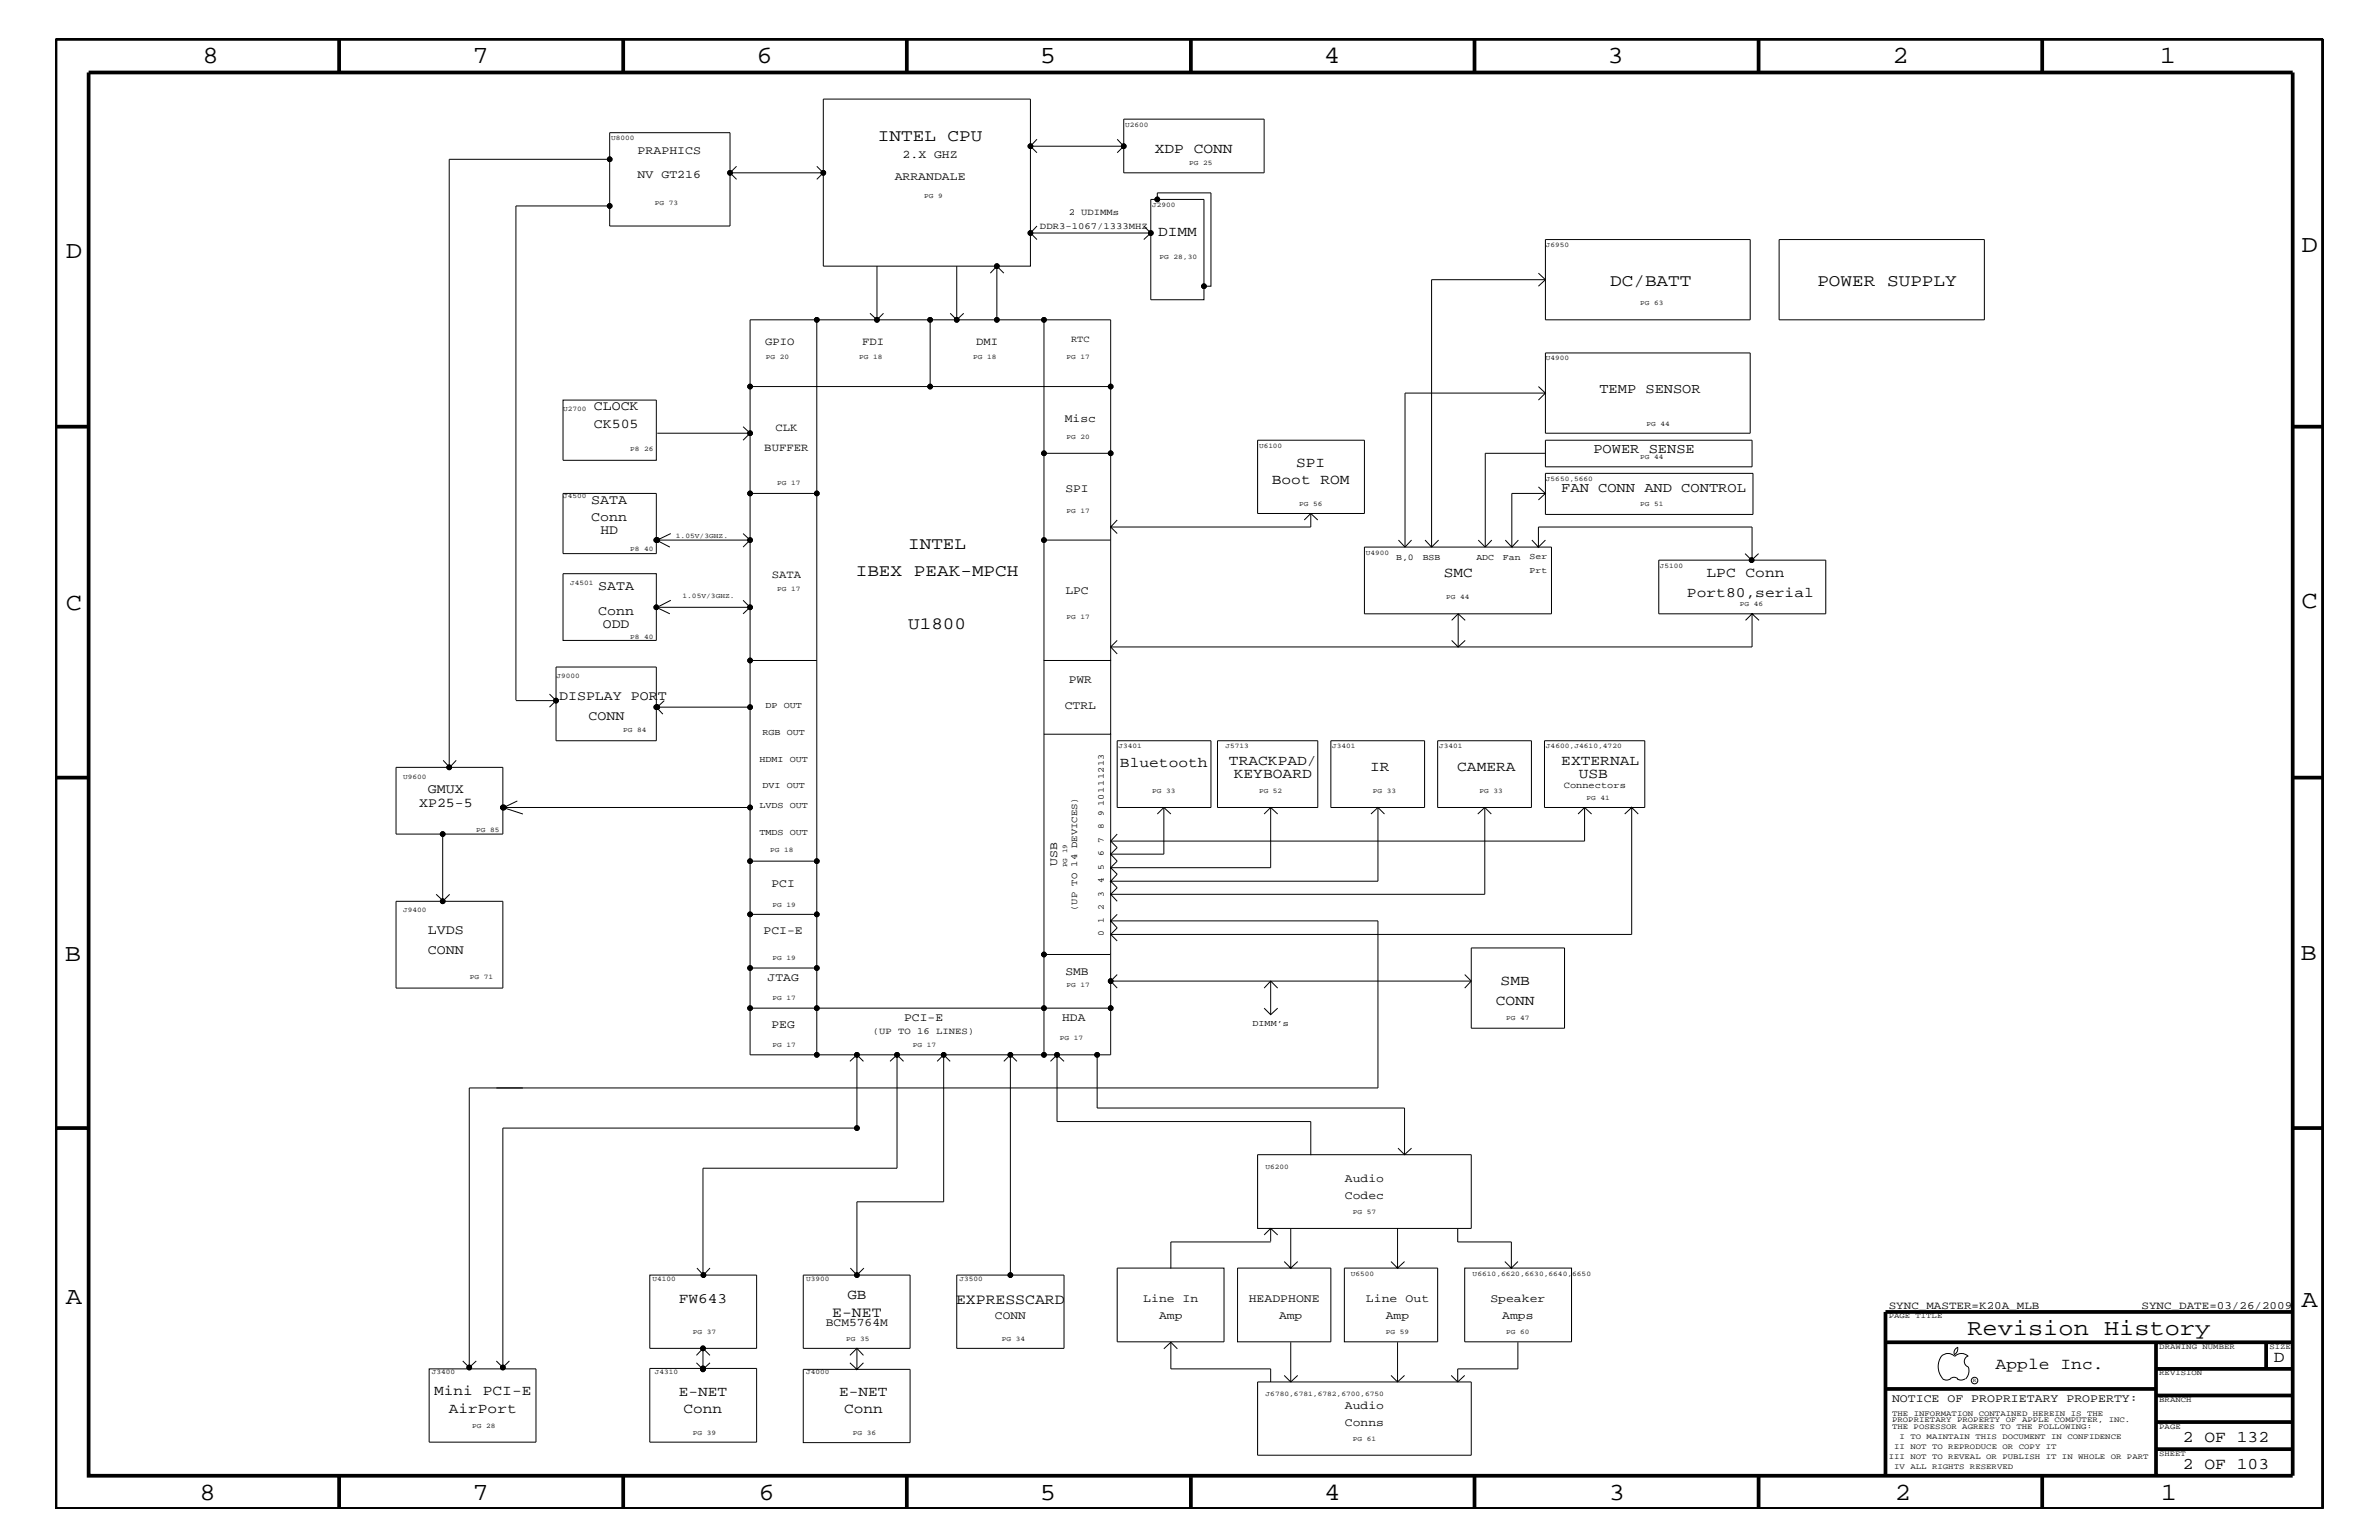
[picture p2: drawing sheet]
<svg xmlns="http://www.w3.org/2000/svg" width="432mm" height="279mm" viewBox="0 0 432 279" stroke-linecap="round" stroke-linejoin="round" font-family="sans-serif">
<defs><g id="words">
<g font-size="4.5">
<text x="36.7" y="11.5">8</text>
<text x="85.8" y="11.5">7</text>
<text x="137.3" y="11.5">6</text>
<text x="188.7" y="11.5">5</text>
<text x="240.3" y="11.5">4</text>
<text x="291.8" y="11.5">3</text>
<text x="343.5" y="11.5">2</text>
<text x="392" y="11.5">1</text>
<text x="11.9" y="46.8">D</text>
<text x="417.7" y="45.7">D</text>
<text x="11.9" y="110.6">C</text>
<text x="417.7" y="110.3">C</text>
<text x="11.8" y="174.3">B</text>
<text x="417.6" y="174.2">B</text>
<text x="11.9" y="236.7">A</text>
<text x="417.7" y="237.1">A</text>
<text x="36.2" y="272.1">8</text>
<text x="85.8" y="272.1">7</text>
<text x="137.7" y="272.1">6</text>
<text x="188.7" y="272.1">5</text>
<text x="240.4" y="272.1">4</text>
<text x="292" y="272.1">3</text>
<text x="343.9" y="272.1">2</text>
<text x="392.2" y="272.1">1</text>
</g>
<text font-size="4.1" x="357.1" y="242.3">Revision History</text>
<g font-size="3.1">
<text x="159.3" y="25.5">INTEL CPU</text>
<text x="292.3" y="51.8">DC/BATT</text>
<text x="329.9" y="51.8">POWER SUPPLY</text>
<text x="164.8" y="99.6">INTEL</text>
<text x="155.3" y="104.4">IBEX PEAK-MPCH</text>
<text x="164.8" y="114.2">U1800</text>
</g>
<g font-size="3">
<text x="362.2" y="248.4">Apple Inc.</text>
<text x="412.7" y="247.1">D</text>
<text x="396.2" y="261.6">2 OF 132</text>
<text x="396.2" y="266.6">2 OF 103</text>
</g>
<g font-size="2.7">
<text x="151" y="238.9">E-NET</text>
<text x="173.5" y="236.5">EXPRESSCARD</text>
</g>
<g font-size="2.6">
<text x="209.6" y="27.7">XDP CONN</text>
<text x="210.2" y="42.9">DIMM</text>
<text x="230.8" y="87.8">Boot ROM</text>
<text x="235.3" y="84.7">SPI</text>
<text x="262" y="104.7">SMC</text>
<text x="309.8" y="104.7">LPC Conn</text>
<text x="306.2" y="108.3">Port80,serial</text>
<text x="203.3" y="139.2">Bluetooth</text>
<text x="223.1" y="138.7">TRACKPAD/</text>
<text x="223.9" y="141.1">KEYBOARD</text>
<text x="248.7" y="139.9">IR</text>
<text x="264.5" y="139.9">CAMERA</text>
<text x="283.4" y="138.7">EXTERNAL</text>
<text x="286.6" y="141.1">USB</text>
<text x="272.4" y="178.7">SMB</text>
<text x="271.5" y="182.3">CONN</text>
<text x="123.2" y="236.3">FW643</text>
<text x="153.8" y="235.7">GB</text>
<text x="78.8" y="253.2">Mini PCI-E</text>
<text x="81.4" y="256.3">AirPort</text>
<text x="123.2" y="253.4">E-NET</text>
<text x="124.1" y="256.4">Conn</text>
<text x="152.3" y="253.4">E-NET</text>
<text x="153.2" y="256.4">Conn</text>
</g>
<g font-size="2.5">
<text x="290.3" y="71.2">TEMP SENSOR</text>
<text x="107.8" y="74.5">CLOCK</text>
<text x="107.8" y="77.6">CK505</text>
<text x="289.2" y="82.2">POWER SENSE</text>
<text x="283.4" y="89.4">FAN CONN AND CONTROL</text>
<text x="107.3" y="94.5">Conn</text>
<text x="107.3" y="91.4">SATA</text>
<text x="109" y="97">HD</text>
<text x="108.6" y="107.1">SATA</text>
<text x="108.6" y="111.5">Conn</text>
<text x="109.4" y="113.9">ODD</text>
<text x="101.5" y="127">DISPLAY PORT</text>
<text x="106.8" y="130.7">CONN</text>
<text x="77.7" y="144">GMUX</text>
<text x="76.1" y="146.4">XP25-5</text>
<text x="77.7" y="169.4">LVDS</text>
<text x="77.7" y="173.1">CONN</text>
</g>
<g font-size="2.1">
<text x="115.7" y="27.9">PRAPHICS</text>
<text x="163.8" y="28.7">2.X GHZ</text>
<text x="115.7" y="32.4">NV GT216</text>
<text x="162.4" y="32.7">ARRANDALE</text>
<text x="193.3" y="76.7">Misc</text>
<text x="193.4" y="89.4">SPI</text>
<text x="193.4" y="107.7">LPC</text>
<text x="194" y="123.9">PWR</text>
<text x="193.3" y="128.7">CTRL</text>
<text x="140" y="161">PCI</text>
<text x="191.9" y="157.1" transform="rotate(-90 191.9 157.1)">USB</text>
<text x="138.6" y="169.5">PCI-E</text>
<text x="139.3" y="178">JTAG</text>
<text x="193.4" y="176.8">SMB</text>
<text x="164.1" y="185.3">PCI-E</text>
<text x="192.8" y="185.2">HDA</text>
<text x="140" y="186.5">PEG</text>
<text x="244.1" y="214.4">Audio</text>
<text x="244.1" y="217.5">Codec</text>
<text x="180.6" y="239.4">CONN</text>
<text x="207.5" y="236.2">Line In</text>
<text x="210.4" y="239.3">Amp</text>
<text x="226.7" y="236.2">HEADPHONE</text>
<text x="232.2" y="239.3">Amp</text>
<text x="247.9" y="236.2">Line Out</text>
<text x="251.5" y="239.3">Amp</text>
<text x="270.5" y="236.2">Speaker</text>
<text x="272.7" y="239.3">Amps</text>
<text x="149.9" y="240.6">BCM5764M</text>
<text x="244.1" y="255.6">Audio</text>
<text x="343.4" y="254.4">NOTICE OF PROPRIETARY PROPERTY:</text>
<text x="244.1" y="258.7">Conns</text>
</g>
<g font-size="2">
<text x="138.9" y="62.5">GPIO</text>
<text x="156.5" y="62.5">FDI</text>
<text x="177.2" y="62.5">DMI</text>
<text x="138.7" y="81.9">BUFFER</text>
<text x="140.8" y="78.3">CLK</text>
<text x="140.1" y="104.9">SATA</text>
<text x="342.8" y="237.4">SYNC_MASTER=K20A_MLB</text>
<text x="388.7" y="237.4">SYNC_DATE=03/26/2009</text>
</g>
<g font-size="1.7">
<text x="188.8" y="41.5">DDR3-1067/1333MHZ</text>
<text x="194" y="39.1">2 UDIMMs</text>
<text x="194.4" y="62.1">RTC</text>
<text x="283.8" y="143">Connectors</text>
<text x="195.5" y="165.3" transform="rotate(-90 195.5 165.3)">(UP TO 14 DEVICES)</text>
<text x="158.5" y="187.6">(UP TO 16 LINES)</text>
</g>
<g font-size="1.6">
<text x="253.4" y="101.6">B,0</text>
<text x="258.2" y="101.6">BSB</text>
<text x="268" y="101.5">ADC</text>
<text x="272.8" y="101.5">Fan</text>
<text x="277.6" y="101.4">Ser</text>
<text x="277.6" y="103.9">Prt</text>
<text x="138.9" y="128.5">DP OUT</text>
<text x="138.4" y="133.3">RGB OUT</text>
<text x="137.8" y="138.2">HDMI OUT</text>
<text x="138.4" y="143">DVI OUT</text>
<text x="137.8" y="146.7">LVDS OUT</text>
<text x="200.3" y="148.1" transform="rotate(-90 200.3 148.1)">9</text>
<text x="200.3" y="146.2" transform="rotate(-90 200.3 146.2)">10111213</text>
<text x="137.8" y="151.5">TMDS OUT</text>
<text x="200.3" y="155.4" transform="rotate(-90 200.3 155.4)">6</text>
<text x="200.3" y="152.9" transform="rotate(-90 200.3 152.9)">7</text>
<text x="200.3" y="150.5" transform="rotate(-90 200.3 150.5)">8</text>
<text x="200.3" y="160.2" transform="rotate(-90 200.3 160.2)">4</text>
<text x="200.3" y="157.8" transform="rotate(-90 200.3 157.8)">5</text>
<text x="200.3" y="167.5" transform="rotate(-90 200.3 167.5)">1</text>
<text x="200.3" y="165" transform="rotate(-90 200.3 165)">2</text>
<text x="200.3" y="162.7" transform="rotate(-90 200.3 162.7)">3</text>
<text x="200.3" y="169.9" transform="rotate(-90 200.3 169.9)">0</text>
<text x="227.3" y="186.2">DIMM’s</text>
</g>
<g font-size="1.4">
<text x="342.8" y="239.2">PAGE TITLE</text>
<text x="391.9" y="244.7">DRAWING NUMBER</text>
<text x="411.9" y="244.7">SIZE</text>
<text x="391.9" y="249.5">REVISION</text>
<text x="343.4" y="256.8">THE INFORMATION CONTAINED HEREIN IS THE</text>
<text x="391.9" y="254.4">BRANCH</text>
<text x="343.4" y="259.3">THE POSESSOR AGREES TO THE FOLLOWING:</text>
<text x="343.4" y="258">PROPRIETARY PROPERTY OF APPLE COMPUTER, INC.</text>
<text x="343.8" y="262.9">II NOT TO REPRODUCE OR COPY IT</text>
<text x="344.8" y="261.1">I TO MAINTAIN THIS DOCUMENT IN CONFIDENCE</text>
<text x="391.9" y="259.3">PAGE</text>
<text x="342.8" y="264.7">III NOT TO REVEAL OR PUBLISH IT IN WHOLE OR PART</text>
<text x="343.8" y="266.6">IV ALL RIGHTS RESERVED</text>
<text x="391.9" y="264.1">SHEET</text>
</g>
<g font-size="1.3">
<text x="204.2" y="23">U2600</text>
<text x="110.9" y="25.4">U8000</text>
<text x="215.8" y="30">PG 25</text>
<text x="118.9" y="37.2">PG 73</text>
<text x="167.7" y="36">PG 9</text>
<text x="209.1" y="37.5">J2900</text>
<text x="210.4" y="46.9">PG 28,30</text>
<text x="280.6" y="44.8">J6950</text>
<text x="297.7" y="55.4">PG 63</text>
<text x="139" y="65.1">PG 20</text>
<text x="156" y="65.1">PG 18</text>
<text x="176.6" y="65.1">PG 18</text>
<text x="193.5" y="65.1">PG 17</text>
<text x="280.6" y="65.4">U4900</text>
<text x="102.2" y="74.6">U2700</text>
<text x="298.9" y="77.2">PG 44</text>
<text x="114.4" y="81.9">P8 26</text>
<text x="193.5" y="79.7">PG 20</text>
<text x="228.5" y="81.2">U6100</text>
<text x="297.7" y="83.3">PG 44</text>
<text x="141.1" y="87.9">PG 17</text>
<text x="280.6" y="87.2">J5650,5660</text>
<text x="102.2" y="90.4">J4500</text>
<text x="193.5" y="93">PG 17</text>
<text x="235.8" y="91.7">PG 56</text>
<text x="297.7" y="91.7">PG 51</text>
<text x="114.4" y="100">P8 40</text>
<text x="122.7" y="97.6">1.05V/3GHZ.</text>
<text x="247.9" y="100.6">U4900</text>
<text x="103.5" y="106.1">J4501</text>
<text x="141.1" y="107.3">PG 17</text>
<text x="301.2" y="103">J5100</text>
<text x="123.9" y="108.6">1.05V/3GHZ.</text>
<text x="193.5" y="112.4">PG 17</text>
<text x="262.5" y="108.7">PG 44</text>
<text x="315.8" y="109.9">PG 46</text>
<text x="114.4" y="115.9">P8 40</text>
<text x="101" y="123">J9000</text>
<text x="113.1" y="132.8">PG 84</text>
<text x="203" y="135.7">J3401</text>
<text x="222.4" y="135.7">J5713</text>
<text x="241.8" y="135.7">J3401</text>
<text x="261.2" y="135.7">J3401</text>
<text x="280.6" y="135.7">J4600,J4610,4720</text>
<text x="73.2" y="141.3">U9600</text>
<text x="209.1" y="143.9">PG 33</text>
<text x="228.5" y="143.9">PG 52</text>
<text x="249.2" y="143.9">PG 33</text>
<text x="268.6" y="143.9">PG 33</text>
<text x="288" y="145.1">PG 41</text>
<text x="86.4" y="151">PG 85</text>
<text x="139.8" y="154.6">PG 18</text>
<text x="193.7" y="157.3" transform="rotate(-90 193.7 157.3)">PG 19</text>
<text x="73.2" y="165.6">J9400</text>
<text x="140.2" y="164.5">PG 19</text>
<text x="85.3" y="177.7">PG 71</text>
<text x="140.2" y="174.2">PG 19</text>
<text x="193.5" y="179.1">PG 17</text>
<text x="140.2" y="181.5">PG 17</text>
<text x="273.4" y="185.1">PG 47</text>
<text x="140.2" y="190">PG 17</text>
<text x="165.7" y="190">PG 17</text>
<text x="192.4" y="188.8">PG 17</text>
<text x="229.7" y="212.1">U6200</text>
<text x="245.5" y="220.2">PG 57</text>
<text x="118.4" y="232.4">U4100</text>
<text x="146.3" y="232.4">U3900</text>
<text x="174.2" y="232.4">J3500</text>
<text x="245.2" y="231.5">U6500</text>
<text x="267.3" y="231.5">U6610,6620,6630,6640,6650</text>
<text x="125.7" y="242.1">PG 37</text>
<text x="153.6" y="243.4">PG 35</text>
<text x="181.9" y="243.4">PG 34</text>
<text x="251.5" y="242.1">PG 59</text>
<text x="273.4" y="242.1">PG 60</text>
<text x="78.4" y="249.4">J3400</text>
<text x="118.9" y="249.4">J4310</text>
<text x="146.3" y="249.4">J4000</text>
<text x="229.7" y="253.4">J6780,6781,6782,6700,6750</text>
<text x="85.7" y="259.1">PG 28</text>
<text x="125.7" y="260.3">PG 39</text>
<text x="154.8" y="260.3">PG 36</text>
<text x="245.5" y="261.5">PG 61</text>
</g>
<text font-size="1" x="358.1" y="250.7">R</text>
</g></defs>
<g fill="none" stroke="#000" stroke-width=".68" stroke-linecap="butt">
<path d="M10.1 7.1h411.5v266.7h-411.5zM16.1 13.2h400v254.5h-400zM61.6 7.1v6.1M113.1 7.1v6.1M164.6 7.1v6.1M216.2 7.1v6.1M267.6 7.1v6.1M319.2 7.1v6.1M370.7 7.1v6.1M10.1 77.4h6M416.1 77.4h5.5M10.1 141.1h6"/>
<path d="M416.1 141.1h5.5M10.1 204.7h6M416.1 204.7h5.5M416.1 238h-73.9v29.7M342.2 243.5h73.9M342.2 252h49.1M391.3 243.5v24.2M391.3 258h24.8M391.3 253.2h24.8M391.3 248.4h24.8M411.3 243.5v4.9M61.6 267.7v6.1"/>
<path d="M113.1 267.7v6.1M164.6 267.7v6.1M216.2 268v5.8M267.6 267.7v6.1M319.2 267.7v6.1M370.7 267.7v6.1M391.3 262.9h24.8"/>
</g>
<g fill="none" stroke="#000" stroke-width=".18">
<path d="M110.7 28.9h-29.2v110.3h-9.6v12.1h19.4v-4.8h.1M132.5 31.4v-7.3h-21.8v13.3M133.7 30.2l-1.2 1.2 1.2 1.1M148.3 30.2l1.1 1.2-1.1 1.1M149.4 31.4h-16.9v9.6h-21.8v-3.6h-17.1v89.6M187 26.5v-8.5h-37.6v30.3h37.6v-6M188.2 27.7l-1.2-1.2v15.8h21.9M188.2 25.3l-1.2 1.2h17M202.8 25.3l1.2 1.2M204 26.5v-4.9h25.4v9.8h-25.4v-4.9l-1.2 1.2M210.1 36.2v-1.2h9.7v16.9h-1.3M148.3 58v61.8"/>
<path d="M157.9 56.8l1.3 1.2 1.2-1.2M159.2 48.3v9.7M168.8 58v12.1M172.5 56.8l1.2 1.2M173.7 48.3v9.7l1.2-1.2M173.7 58h-37.6v20.6M180.9 48.3v9.7h-7.2M180.9 58h20.7v24.2M180.9 48.3l1.3 1.3M180.9 48.3l-1.2 1.3M188.2 41l-1.2 1.3 1.2 1.2M189.5 58v24.2h12.1"/>
<path d="M207.6 41l1.3 1.3v-6.1h9.6v15.7M208.9 42.3v12.1h9.6v-2.5M208.9 42.3l-1.3 1.2M279.2 49.6l1.3 1.1M280.5 43.5h37.2v14.5h-37.2zM280.5 50.7l-1.3 1.2M280.5 50.7h-20.7v48.6M322.9 43.5h37.3v14.5h-37.3zM102.2 72.6h16.9v10.9h-16.9zM119.3 78.6h16.8M134.9 79.9l1.2-1.3v10.9M134.9 77.4l1.2 1.2"/>
<path d="M136.1 70.1h65.5M279.2 70.1l1.3 1.2-1.3 1.3M280.5 79.9h37.5v4.8h-37.5zM280.5 64h37.2v14.6h-37.2zM280.5 71.3h-25.5v28M121.8 96.8l-2.5 1.2M134.9 96.8l1.2 1.2-1.2 1.3M136.1 98h-17v2.4h-16.9v-10.9h16.9v8.5l2.5 1.3M136.1 98v12.2l-1.2 1.2M136.1 89.5h12.2M136.1 89.5v8.5M189.5 82.2v15.8h12.1"/>
<path d="M189.5 98v21.8M201.6 82.2v13.4l1.2-1.3M201.6 95.6v21.8M201.6 95.6l1.2 1.2M237.9 93.2h-9.6v-13.3h19.4v13.3h-9.8l1.3 1.1M237.9 93.2v2.4h-36.3M237.9 93.2l-1.2 1.1M253.8 98l1.2 1.3h4.8M255 99.3h-7.3v12.1h33.9v-12.1h-2.4M256.2 98l-1.2 1.3M258.7 98l1.1 1.3h9.8M261.1 98l-1.3 1.3"/>
<path d="M268.3 98l1.3 1.3M269.6 99.3h4.8M270.8 98l-1.2 1.3M275.6 98l-1.2 1.3M278 98l1.2 1.3h-4.8M279.2 88.3l1.3 1.2-1.3 1.2M280.5 89.5h-6.1v9.8l-1.2-1.3M280.5 98l-1.3 1.3v-3.7h38.8v6h-16.9v9.8h16.9l-1.2 1.2M280.5 85.9h37.7v7.4h-37.7zM280.5 82.2h-10.9v17.1M102.2 104.1h16.9v12.1h-16.9zM119.1 110.2l2.5 1.2"/>
<path d="M121.8 108.9l-2.5 1.3h16.8l-1.2-1.3M136.1 110.2v18.1M136.1 119.8h12.2M148.3 119.8v36.4h-12.2M201.6 117.4v2.4h-12.1v53.4M201.6 119.8v13.4h-12.1M201.6 117.4h63.1M202.8 116.2l-1.2 1.2 1.2 1.2M263.5 112.6l1.2-1.2 1.2 1.2M263.5 116.2l1.2 1.2 1.2-1.2M264.7 111.4v6h53.3v-6M316.7 100.4l1.2 1.2 1.3-1.2"/>
<path d="M318 101.6h13.4v9.8h-13.4l1.3 1.2M80.4 138l1.2 1.2 1.2-1.2M81.5 139.2h9.8v7.3l3.6 1.2M93.6 127.1h7.3M99.7 125.9l1.2 1.2M100.9 127.1l-1.2 1.2M120.6 127.1l-1.3 1.2M136.1 128.3h-17v6.1h-18.2v-13.4h18.2v7.3l1.2 1.3M136.1 128.3v18.2h-44.7M201.6 133.2v21.8M241.6 134.4h17v12.1h-17zM80.3 151.3v12.2"/>
<path d="M93.9 145.3l-2.5 1.2M136.1 146.5v29.1M148.3 156.2v9.7h-12.2M201.6 155l1.2 1.2-1.2 1.2zM201.6 152.6l1.2 1.2-1.2 1.2M202.8 151.3l-1.2 1.3M211.2 146.5h-8.4v-12.1h17v12.1h-8.6l1.3 1.2M211.2 146.5v8.5h-9.6M211.2 146.5l-1.1 1.2M230.6 146.5h8.6v-12.1h-18.2v12.1h9.6l-1.2 1.2M230.6 146.5v10.9h-29M230.6 146.5l1.3 1.2"/>
<path d="M248.8 147.7l1.3-1.2 1.2 1.2M250.1 146.5v13.4h-48.5l1.2-1.3-1.2-1.2v2.5M268.2 147.7l1.3-1.2h8.5v-12.1h-17.1v12.1h8.6l1.2 1.2M269.5 146.5v15.7h-67.9v4.9M287.6 146.5h-7.3v-12.1h18.2v12.1h-2.3l-1.3 1.2M287.6 146.5l1.3 1.2M287.6 146.5v6.1h-86M296.2 146.5h-8.6l-1.2 1.2M297.3 147.7l-1.1-1.2v23h-94.6M71.9 163.5h19.4v15.8h-19.4zM79.2 162.2l1.2 1.2 1.2-1.2M148.3 165.9v9.7h-12.2v7.3"/>
<path d="M148.3 175.6v7.3h-12.2M201.6 169.5v-2.4l1.2 1.2-1.2 1.2 1.2 1.2M201.6 173.2h-12.1v18.2M201.6 162.2v-2.3l1.2 1.2-1.2 1.1 1.2 1.3M201.6 167.1h48.5v30.3h-164.9v50.7l1.2-1.2M201.6 169.5v21.9h-18.2M201.6 178l1.2 1.3M202.8 176.8l-1.2 1.2h29M202.8 165.9l-1.2 1.2M229.4 179.3l1.2-1.3 1.3 1.3M230.6 178v6.1M230.6 178h36.4"/>
<path d="M265.9 176.8l1.1 1.2v8.5h17v-14.5h-17v6M267 178l-1.1 1.3M136.1 182.9v8.5h26.7M155.5 191.4l-1.2 1.2M156.7 192.6l-1.2-1.2v13.3M162.8 191.4h8.5v26.6h-15.8v13.3M162.8 191.4v20.5h-35.2v19.4M162.8 191.4l-1.3 1.2M162.8 191.4l1.2 1.2M170.1 192.6l1.2-1.2 1.2 1.2M171.3 191.4h12.1v39.9M183.4 191.4l-1.2 1.2"/>
<path d="M183.4 191.4l1.2 1.2M190.7 192.6l1.2-1.2 1.2 1.2M191.9 191.4v12.1h46v6.1M199.1 191.4v9.6h55.8v8.6M201.6 182.9h-53.3v8.5M229.4 182.9l1.2 1.2 1.3-1.2M155.5 204.7h-64.2v43.6M155.6 204.6l-.1 .1M253.7 208.3l1.2 1.2 1.3-1.2M126.5 230.1l1.2 1.2 1.2-1.2M154.3 230.1l1.2 1.2M156.8 230.1l-1.3 1.2h9.7v13.3h-19.4v-13.3h9.7"/>
<path d="M173.7 231.3h19.4v13.3h-19.4zM202.8 230.1h19.4v13.3h-19.4zM230.6 222.9h-2.3v-13.4h38.7v13.4h-36.4l1.3 1.2M230.6 222.9v2.3M230.6 222.9l-1.2 1.2M230.6 225.3h-18.1v4.9M233.1 228.9l1.2 1.2h-9.7v13.3h17v-13.3h-7.3M234.3 222.9v7.2l1.2-1.2M252.5 228.9l1.2 1.2h-9.7v13.3h16.9v-13.3h-7.2M253.7 222.9v7.2l1.2-1.2M264.6 222.9v2.4h9.7v4.8l1.2-1.2M273.1 228.9l1.2 1.2h-8.4v13.3h19.3v-13.3h-10.9"/>
<path d="M77.9 248.4h19.4v13.2h-19.4zM84 246.9l1.2 1.2M90.1 246.9l1.2 1.2 1.2-1.2M117.9 248.3h19.4v13.3h-19.4zM126.4 247.3l1.2 1.1M127.6 244.6h-9.7v-13.3h19.4v13.3h-9.7l1.3 1.3M127.6 244.6v3.8M127.6 244.6l-1.2 1.3M128.9 247.3l-1.3 1.1M154.3 247.3l1.2 1.1h-9.7v13.3h19.4v-13.3h-9.7M154.3 245.9l1.2-1.3 1.2 1.3M155.5 244.6v3.8l1.2-1.1"/>
<path d="M211.2 244.7l1.3-1.2 1.2 1.2M212.5 243.5v4.9h18.1v2.3M233.1 249.5l1.2 1.2M234.3 243.5v7.2M234.4 250.6l-.1 .1M235.5 249.5l-1.2 1.2h-6v13.3h38.7v-13.3h-13.3M252.5 249.5l1.2 1.2M253.7 243.5v7.2M254.9 249.5l-1.2 1.2h-19.4M263.4 249.5l1.2 1.2M265.9 249.5l-1.3 1.2M275.5 243.5v4.9h-10.9v2.3"/>
<path d="M352.3 246.1a1.69 1.69 0 0 1 2.5 0 1.72 1.72 0 0 1 2.4 0M352.4 246a3.2 3.2 0 0 0 .4 4.3l.8 .1 .4-.2M354 250.2l.7-.3 .7 .3M355.2 250.2l.7 .2 .7-.2M355.3 244.4v.3a1.18 1.18 0 0 1-.6 1.1M355.4 244.4a.99 .99 0 0 0-.6 1.4M357.2 246a1.04 1.04 0 0 0-.7 1 1.04 1.04 0 0 0 .7 1M357.3 248l.1 .7a2.11 2.11 0 0 1-.6 1.5"/>
<circle cx="110.7" cy="37.4" r=".42"/>
<circle cx="110.7" cy="28.9" r=".42"/>
<circle cx="132.5" cy="31.4" r=".42"/>
<circle cx="149.4" cy="31.4" r=".42"/>
<circle cx="187" cy="26.5" r=".42"/>
<circle cx="204" cy="26.5" r=".42"/>
<circle cx="210.1" cy="36.2" r=".42"/>
<circle cx="148.3" cy="58" r=".42"/>
<circle cx="159.2" cy="58" r=".42"/>
<circle cx="168.8" cy="58" r=".42"/>
<circle cx="173.7" cy="58" r=".42"/>
<circle cx="180.9" cy="48.3" r=".42"/>
<circle cx="180.9" cy="58" r=".42"/>
<circle cx="187" cy="42.3" r=".42"/>
<circle cx="189.5" cy="58" r=".42"/>
<circle cx="208.9" cy="42.3" r=".42"/>
<circle cx="218.5" cy="51.9" r=".42"/>
<circle cx="136.1" cy="78.6" r=".42"/>
<circle cx="136.1" cy="70.1" r=".42"/>
<circle cx="168.8" cy="70.1" r=".42"/>
<circle cx="201.6" cy="70.1" r=".42"/>
<circle cx="119.1" cy="98" r=".42"/>
<circle cx="119.3" cy="98" r=".42"/>
<circle cx="136.1" cy="98" r=".42"/>
<circle cx="136.1" cy="89.5" r=".42"/>
<circle cx="148.3" cy="89.5" r=".42"/>
<circle cx="189.5" cy="82.2" r=".42"/>
<circle cx="189.5" cy="98" r=".42"/>
<circle cx="201.6" cy="82.2" r=".42"/>
<circle cx="119.1" cy="110.2" r=".42"/>
<circle cx="136.1" cy="119.8" r=".42"/>
<circle cx="136.1" cy="110.2" r=".42"/>
<circle cx="317.9" cy="101.6" r=".42"/>
<circle cx="81.5" cy="139.2" r=".42"/>
<circle cx="100.9" cy="127.1" r=".42"/>
<circle cx="119.1" cy="128.3" r=".42"/>
<circle cx="119.3" cy="128.3" r=".42"/>
<circle cx="136.1" cy="128.3" r=".42"/>
<circle cx="80.3" cy="151.3" r=".42"/>
<circle cx="91.3" cy="146.5" r=".42"/>
<circle cx="91.4" cy="146.5" r=".42"/>
<circle cx="136.1" cy="146.5" r=".42"/>
<circle cx="136.1" cy="156.2" r=".42"/>
<circle cx="148.3" cy="156.2" r=".42"/>
<circle cx="80.3" cy="163.5" r=".42"/>
<circle cx="136.1" cy="165.9" r=".42"/>
<circle cx="136.1" cy="175.6" r=".42"/>
<circle cx="148.3" cy="165.9" r=".42"/>
<circle cx="148.3" cy="175.6" r=".42"/>
<circle cx="189.5" cy="173.2" r=".42"/>
<circle cx="201.6" cy="178" r=".42"/>
<circle cx="136.1" cy="182.9" r=".42"/>
<circle cx="148.3" cy="182.9" r=".42"/>
<circle cx="148.3" cy="191.4" r=".42"/>
<circle cx="155.5" cy="191.4" r=".42"/>
<circle cx="162.8" cy="191.4" r=".42"/>
<circle cx="171.3" cy="191.4" r=".42"/>
<circle cx="183.4" cy="191.4" r=".42"/>
<circle cx="189.5" cy="191.4" r=".42"/>
<circle cx="189.5" cy="182.9" r=".42"/>
<circle cx="191.9" cy="191.4" r=".42"/>
<circle cx="199.1" cy="191.4" r=".42"/>
<circle cx="201.6" cy="182.9" r=".42"/>
<circle cx="155.5" cy="204.7" r=".42"/>
<circle cx="127.7" cy="231.3" r=".42"/>
<circle cx="155.5" cy="231.3" r=".42"/>
<circle cx="183.4" cy="231.3" r=".42"/>
<circle cx="85.2" cy="248.1" r=".42"/>
<circle cx="91.3" cy="248.1" r=".42"/>
<circle cx="127.6" cy="248.3" r=".42"/>
<circle cx="127.6" cy="248.4" r=".42"/>
<circle cx="127.6" cy="244.6" r=".42"/>
<circle cx="358.4" cy="250.5" r=".59"/>
</g>
<g fill="#000">
<circle cx="110.7" cy="37.4" r=".42"/>
<circle cx="110.7" cy="28.9" r=".42"/>
<circle cx="132.5" cy="31.4" r=".42"/>
<circle cx="149.4" cy="31.4" r=".42"/>
<circle cx="187" cy="26.5" r=".42"/>
<circle cx="204" cy="26.5" r=".42"/>
<circle cx="210.1" cy="36.2" r=".42"/>
<circle cx="148.3" cy="58" r=".42"/>
<circle cx="159.2" cy="58" r=".42"/>
<circle cx="168.8" cy="58" r=".42"/>
<circle cx="173.7" cy="58" r=".42"/>
<circle cx="180.9" cy="48.3" r=".42"/>
<circle cx="180.9" cy="58" r=".42"/>
<circle cx="187" cy="42.3" r=".42"/>
<circle cx="189.5" cy="58" r=".42"/>
<circle cx="208.9" cy="42.3" r=".42"/>
<circle cx="218.5" cy="51.9" r=".42"/>
<circle cx="136.1" cy="78.6" r=".42"/>
<circle cx="136.1" cy="70.1" r=".42"/>
<circle cx="168.8" cy="70.1" r=".42"/>
<circle cx="201.6" cy="70.1" r=".42"/>
<circle cx="119.1" cy="98" r=".42"/>
<circle cx="119.3" cy="98" r=".42"/>
<circle cx="136.1" cy="98" r=".42"/>
<circle cx="136.1" cy="89.5" r=".42"/>
<circle cx="148.3" cy="89.5" r=".42"/>
<circle cx="189.5" cy="82.2" r=".42"/>
<circle cx="189.5" cy="98" r=".42"/>
<circle cx="201.6" cy="82.2" r=".42"/>
<circle cx="119.1" cy="110.2" r=".42"/>
<circle cx="136.1" cy="119.8" r=".42"/>
<circle cx="136.1" cy="110.2" r=".42"/>
<circle cx="317.9" cy="101.6" r=".42"/>
<circle cx="81.5" cy="139.2" r=".42"/>
<circle cx="100.9" cy="127.1" r=".42"/>
<circle cx="119.1" cy="128.3" r=".42"/>
<circle cx="119.3" cy="128.3" r=".42"/>
<circle cx="136.1" cy="128.3" r=".42"/>
<circle cx="80.3" cy="151.3" r=".42"/>
<circle cx="91.3" cy="146.5" r=".42"/>
<circle cx="91.4" cy="146.5" r=".42"/>
<circle cx="136.1" cy="146.5" r=".42"/>
<circle cx="136.1" cy="156.2" r=".42"/>
<circle cx="148.3" cy="156.2" r=".42"/>
<circle cx="80.3" cy="163.5" r=".42"/>
<circle cx="136.1" cy="165.9" r=".42"/>
<circle cx="136.1" cy="175.6" r=".42"/>
<circle cx="148.3" cy="165.9" r=".42"/>
<circle cx="148.3" cy="175.6" r=".42"/>
<circle cx="189.5" cy="173.2" r=".42"/>
<circle cx="201.6" cy="178" r=".42"/>
<circle cx="136.1" cy="182.9" r=".42"/>
<circle cx="148.3" cy="182.9" r=".42"/>
<circle cx="148.3" cy="191.4" r=".42"/>
<circle cx="155.5" cy="191.4" r=".42"/>
<circle cx="162.8" cy="191.4" r=".42"/>
<circle cx="171.3" cy="191.4" r=".42"/>
<circle cx="183.4" cy="191.4" r=".42"/>
<circle cx="189.5" cy="191.4" r=".42"/>
<circle cx="189.5" cy="182.9" r=".42"/>
<circle cx="191.9" cy="191.4" r=".42"/>
<circle cx="199.1" cy="191.4" r=".42"/>
<circle cx="201.6" cy="182.9" r=".42"/>
<circle cx="155.5" cy="204.7" r=".42"/>
<circle cx="127.7" cy="231.3" r=".42"/>
<circle cx="155.5" cy="231.3" r=".42"/>
<circle cx="183.4" cy="231.3" r=".42"/>
<circle cx="85.2" cy="248.1" r=".42"/>
<circle cx="91.3" cy="248.1" r=".42"/>
<circle cx="127.6" cy="248.3" r=".42"/>
<circle cx="127.6" cy="248.4" r=".42"/>
<circle cx="127.6" cy="244.6" r=".42"/>
</g>
<use href="#words"/>
</svg>
